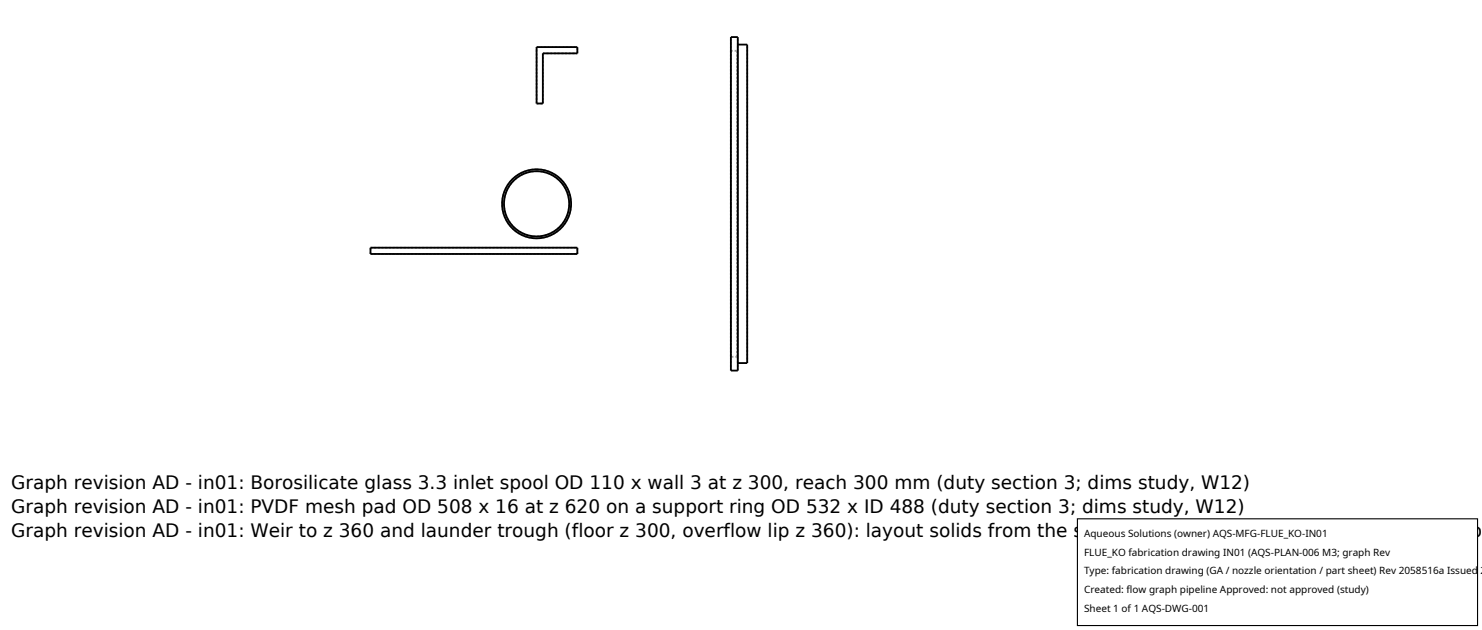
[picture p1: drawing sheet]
<svg xmlns="http://www.w3.org/2000/svg" width="212mm" height="90mm" viewBox="0 0 212 90" stroke-linecap="round" stroke-linejoin="round" font-family="sans-serif">
<defs><g id="words">
<g font-size="2.6">
<text x="1.6" y="69.8">Graph revision AD - in01: Borosilicate glass 3.3 inlet spool OD 110 x wall 3 at z 300, reach 300 mm (duty section 3; dims study, W12)</text>
<text x="1.6" y="73.3">Graph revision AD - in01: PVDF mesh pad OD 508 x 16 at z 620 on a support ring OD 532 x ID 488 (duty section 3; dims study, W12)</text>
<text x="1.6" y="76.7">Graph revision AD - in01: Weir to z 360 and launder trough (floor z 300, overflow lip z 360): layout solids from the separation duty, unsized (duty section 8, ho</text>
</g>
<g font-size="1.4">
<text x="154.8" y="76.6">Aqueous Solutions (owner) AQS-MFG-FLUE_KO-IN01</text>
<text x="154.8" y="79.3">FLUE_KO fabrication drawing IN01 (AQS-PLAN-006 M3; graph Rev</text>
<text x="154.8" y="82">Type: fabrication drawing (GA / nozzle orientation / part sheet) Rev 2058516a Issued 2</text>
<text x="154.8" y="84.7">Created: flow graph pipeline Approved: not approved (study)</text>
<text x="154.8" y="87.4">Sheet 1 of 1 AQS-DWG-001</text>
</g>
</g></defs>
<g fill="none" stroke="#a0a0a0" stroke-width=".26" stroke-dasharray=".3 .3" stroke-linecap="butt">
<path d="M76.6 14.8h.9M76.6 14.8v-8.1M76.6 6.7h5.9M77.5 7.6h5M77.5 14.8v-7.2M82.5 7.6v-.9M104.4 7.3v43.6M104.4 7.3h.9M105.3 7.3v43.6M105.4 6.4v45.4M52.9 36.3h29.6M52.9 35.4h29.6"/>
<path d="M52.9 36.3v-.9M76.6 24.2l1 .1 .9 .3 .8 .4 .8 .6 .6 .7 .5 .9 .3 .9 .1 .9-.1 1-.3 1-.4 .8-.7 .8-.7 .6-.9 .5-.8 .2-1 .1-1-.1-.9-.2-.9-.5-.8-.6-.6-.8-.4-.8-.3-1-.1-.9 .1-1 .3-.9 .4-.8 .6-.7 .8-.7 .8-.4 1-.3 .9-.1M76.6 24.4l1 .1 .8 .3 .8 .4 .7 .6 .6 .7 .4 .8 .3 .8 .1 1-.1 .9-.2 .9-.4 .7-.6 .7-.7 .6-.8 .5-.9 .3-.9 .1-.9-.1-.9-.3-.8-.4-.7-.6-.6-.7-.4-.8-.3-.9-.1-.8 .1-.9 .2-.9 .4-.8 .6-.8 .7-.6 .8-.4 .9-.3 .9-.1M82.5 36.3v-.9M104.4 52.9v-47.6M104.4 50.9v-43.6M105.3 50.9v-43.6M105.3 50.9h-.9M105.4 51.8v-45.4M105.4 52.9v-47.6M106.7 51.8v-45.4"/>
</g>
<g fill="none" stroke="#000" stroke-width=".26">
<path d="M76.6 6.7h5.9v.9h-5v7.2h-.9zM104.4 5.3h1v47.6h-1zM105.4 6.4h1.3v45.4h-1.3M52.9 35.4h29.6v.9h-29.6z"/>
<circle cx="76.6" cy="29.1" r="4.7"/>
<circle cx="76.6" cy="29.1" r="4.9"/>
</g>
<path d="M153.9 74.1h57.1v15.2h-57.1z" fill="#fff" stroke="#000" stroke-width=".16"/>
<use href="#words"/>
</svg>
